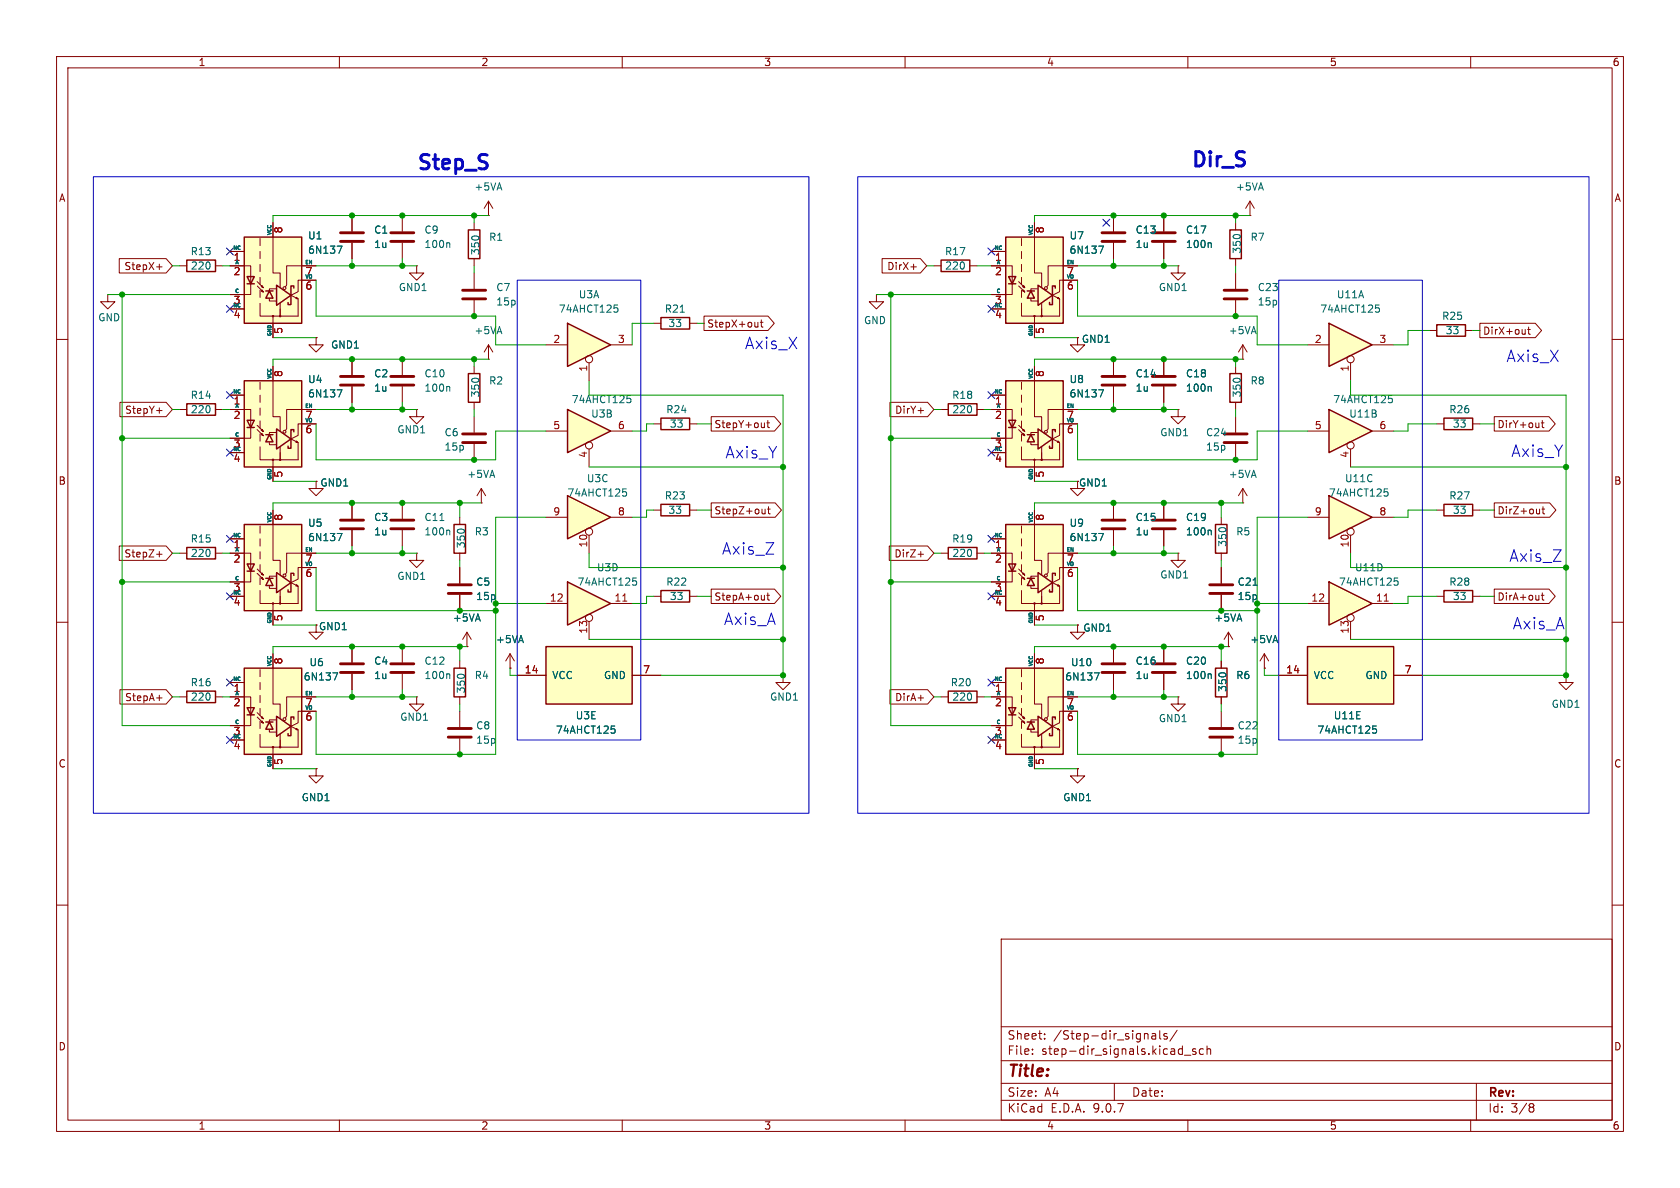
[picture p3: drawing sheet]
<svg xmlns="http://www.w3.org/2000/svg" width="297mm" height="210mm" viewBox="0 0 297 210" stroke-linecap="round" stroke-linejoin="round" font-family="sans-serif">
<defs><g id="words">
<g font-size="3.5" fill="#0000c2">
<text x="73.4" y="30.7">Step_S</text>
<text x="210.3" y="30.2">Dir_S</text>
</g>
<g font-size="2.8" fill="#0000c2">
<text x="131.6" y="62">Axis_X</text>
<text x="266.3" y="64.2">Axis_X</text>
<text x="128.2" y="81.3">Axis_Y</text>
<text x="267.1" y="81">Axis_Y</text>
<text x="127.6" y="98.3">Axis_Z</text>
<text x="266.8" y="99.5">Axis_Z</text>
<text x="127.9" y="110.7">Axis_A</text>
<text x="267.4" y="111.5">Axis_A</text>
</g>
<text font-size="2.8" fill="#840000" x="178" y="190.9">Title:</text>
<g font-size="2.1" fill="#840000">
<text x="178" y="184">Sheet:</text>
<text x="186.2" y="184">/Step-dir_signals/</text>
<text x="178" y="186.7">File:</text>
<text x="184.1" y="186.7">step-dir_signals.kicad_sch</text>
<text x="178" y="196.9">KiCad</text>
<text x="178" y="194.1">Size:</text>
<text x="184.7" y="194.1">A4</text>
<text x="185.7" y="196.9">E.D.A.</text>
<text x="193.3" y="196.9">9.0.7</text>
<text x="200" y="194.1">Date:</text>
<text x="263" y="194.3">Rev:</text>
<text x="263" y="196.9">Id:</text>
<text x="267.1" y="196.9">3/8</text>
</g>
<g font-size="1.8" fill="#840000">
<text x="35" y="11.9">1</text>
<text x="85" y="11.9">2</text>
<text x="135" y="11.9">3</text>
<text x="185" y="11.9">4</text>
<text x="235" y="11.9">5</text>
<text x="285" y="11.9">6</text>
<text x="10.3" y="35.9">A</text>
<text x="285.3" y="35.9">A</text>
<text x="21.9" y="47.9">StepX+</text>
<text x="156.8" y="47.9">DirX+</text>
<text x="124.9" y="58.1">StepX+out</text>
<text x="262.1" y="59.4">DirX+out</text>
<text x="22" y="73.3">StepY+</text>
<text x="126.2" y="75.9">StepY+out</text>
<text x="158.1" y="73.3">DirY+</text>
<text x="264.6" y="75.9">DirY+out</text>
<text x="10.3" y="85.9">B</text>
<text x="190.7" y="86.2">GND1</text>
<text x="285.3" y="85.9">B</text>
<text x="126.2" y="91.1">StepZ+out</text>
<text x="264.6" y="91.1">DirZ+out</text>
<text x="21.9" y="98.7">StepZ+</text>
<text x="158" y="98.7">DirZ+</text>
<text x="126.2" y="106.4">StepA+out</text>
<text x="264.6" y="106.4">DirA+out</text>
<text x="56.3" y="111.6">GND1</text>
<text x="22" y="124.1">StepA+</text>
<text x="158.1" y="124.1">DirA+</text>
<text x="10.3" y="135.9">C</text>
<text x="285.3" y="135.9">C</text>
<text x="10.3" y="185.9">D</text>
<text x="285.3" y="185.9">D</text>
<text x="35" y="199.9">1</text>
<text x="85" y="199.9">2</text>
<text x="135" y="199.9">3</text>
<text x="185" y="199.9">4</text>
<text x="235" y="199.9">5</text>
<text x="285" y="199.9">6</text>
</g>
<g font-size="1.8" fill="#006464">
<text x="83.8" y="33.9">+5VA</text>
<text x="218.4" y="33.9">+5VA</text>
<text x="66" y="41.5">C1</text>
<text x="74.9" y="41.5">C9</text>
<text x="200.7" y="41.5">C13</text>
<text x="209.6" y="41.5">C17</text>
<text x="33.6" y="45.3">R13</text>
<text x="33.6" y="47.9">220</text>
<text x="54.4" y="45.1">6N137</text>
<text x="54.4" y="42.5">U1</text>
<text x="66" y="44">1u</text>
<text x="74.9" y="44">100n</text>
<text x="84.9" y="45.2" transform="rotate(-90 84.9 45.2)">350</text>
<text x="86.4" y="42.8">R1</text>
<text x="167" y="45.3">R17</text>
<text x="167" y="47.9">220</text>
<text x="189" y="45.1">6N137</text>
<text x="189" y="42.5">U7</text>
<text x="200.7" y="44">1u</text>
<text x="209.6" y="44">100n</text>
<text x="219.6" y="44.9" transform="rotate(-90 219.6 44.9)">350</text>
<text x="221" y="42.8">R7</text>
<text x="70.4" y="51.7">GND1</text>
<text x="87.6" y="51.7">C7</text>
<text x="102.2" y="52.9">U3A</text>
<text x="204.8" y="51.7">GND1</text>
<text x="222.3" y="51.7">C23</text>
<text x="236.2" y="52.9">U11A</text>
<text x="17.3" y="57">GND</text>
<text x="83.8" y="59.3">+5VA</text>
<text x="87.6" y="54.2">15p</text>
<text x="98.7" y="55.5">74AHCT125</text>
<text x="117.4" y="55.5">R21</text>
<text x="118.1" y="58">33</text>
<text x="152.6" y="57.5">GND</text>
<text x="217.1" y="59.3">+5VA</text>
<text x="222.3" y="54.2">15p</text>
<text x="233.3" y="55.5">74AHCT125</text>
<text x="254.8" y="56.7">R25</text>
<text x="255.5" y="59.3">33</text>
<text x="58.4" y="61.8">GND1</text>
<text x="191.2" y="60.8">GND1</text>
<text x="33.6" y="70.7">R14</text>
<text x="54.4" y="70.5">6N137</text>
<text x="54.4" y="67.9">U4</text>
<text x="66" y="66.9">C2</text>
<text x="66" y="69.4">1u</text>
<text x="74.9" y="69.4">100n</text>
<text x="74.9" y="66.9">C10</text>
<text x="84.9" y="70.3" transform="rotate(-90 84.9 70.3)">350</text>
<text x="86.4" y="68.2">R2</text>
<text x="101" y="71.5">74AHCT125</text>
<text x="168.2" y="70.7">R18</text>
<text x="189" y="70.5">6N137</text>
<text x="189" y="67.9">U8</text>
<text x="200.7" y="69.4">1u</text>
<text x="200.7" y="66.9">C14</text>
<text x="209.6" y="69.4">100n</text>
<text x="209.6" y="66.9">C18</text>
<text x="219.6" y="70.3" transform="rotate(-90 219.6 70.3)">350</text>
<text x="221" y="68.2">R8</text>
<text x="235.6" y="71.5">74AHCT125</text>
<text x="33.6" y="73.3">220</text>
<text x="70.1" y="76.8">GND1</text>
<text x="78.5" y="77.3">C6</text>
<text x="104.4" y="74">U3B</text>
<text x="117.7" y="73.3">R24</text>
<text x="118.3" y="75.8">33</text>
<text x="168.3" y="73.3">220</text>
<text x="205" y="77.3">GND1</text>
<text x="213.1" y="77.3">C24</text>
<text x="238.4" y="74">U11B</text>
<text x="256.1" y="73.3">R26</text>
<text x="256.8" y="75.8">33</text>
<text x="78.5" y="79.9">15p</text>
<text x="213.1" y="79.9">15p</text>
<text x="56.5" y="86.2">GND1</text>
<text x="82.5" y="84.7">+5VA</text>
<text x="100.2" y="88">74AHCT125</text>
<text x="103.7" y="85.4">U3C</text>
<text x="117.4" y="88.5">R23</text>
<text x="217.1" y="84.7">+5VA</text>
<text x="234.8" y="88">74AHCT125</text>
<text x="237.7" y="85.4">U11C</text>
<text x="256.1" y="88.5">R27</text>
<text x="54.4" y="95.9">6N137</text>
<text x="54.4" y="93.3">U5</text>
<text x="66" y="92.3">C3</text>
<text x="66" y="94.8">1u</text>
<text x="74.9" y="94.8">100n</text>
<text x="74.9" y="92.3">C11</text>
<text x="83.8" y="94.8">R3</text>
<text x="118.1" y="91">33</text>
<text x="189" y="95.9">6N137</text>
<text x="189" y="93.3">U9</text>
<text x="200.7" y="94.8">1u</text>
<text x="200.7" y="92.3">C15</text>
<text x="209.6" y="94.8">100n</text>
<text x="209.6" y="92.3">C19</text>
<text x="218.4" y="94.8">R5</text>
<text x="256.8" y="91">33</text>
<text x="33.6" y="96.1">R15</text>
<text x="33.6" y="98.7">220</text>
<text x="82.4" y="97" transform="rotate(-90 82.4 97)">350</text>
<text x="105.4" y="101.2">U3D</text>
<text x="168.2" y="96.1">R19</text>
<text x="168.3" y="98.7">220</text>
<text x="217" y="96.8" transform="rotate(-90 217 96.8)">350</text>
<text x="239.5" y="101.2">U11D</text>
<text x="70.1" y="102.7">GND1</text>
<text x="84.1" y="103.7">C5</text>
<text x="84.1" y="106.3">15p</text>
<text x="102" y="103.7">74AHCT125</text>
<text x="117.7" y="103.7">R22</text>
<text x="118.3" y="106.3">33</text>
<text x="205" y="102.5">GND1</text>
<text x="218.7" y="103.7">C21</text>
<text x="218.7" y="106.3">15p</text>
<text x="236.6" y="103.7">74AHCT125</text>
<text x="256.1" y="103.7">R28</text>
<text x="256.8" y="106.3">33</text>
<text x="80" y="110.1">+5VA</text>
<text x="87.6" y="113.9">+5VA</text>
<text x="191.4" y="111.9">GND1</text>
<text x="214.6" y="110.1">+5VA</text>
<text x="220.9" y="113.9">+5VA</text>
<text x="54.6" y="118">U6</text>
<text x="66" y="117.7">C4</text>
<text x="74.9" y="117.7">C12</text>
<text x="189.2" y="118">U10</text>
<text x="200.7" y="117.7">C16</text>
<text x="209.6" y="117.7">C20</text>
<text x="33.6" y="121.5">R16</text>
<text x="33.6" y="124.1">220</text>
<text x="53.6" y="120.5">6N137</text>
<text x="66" y="120.2">1u</text>
<text x="74.9" y="120.2">100n</text>
<text x="82.4" y="122.7" transform="rotate(-90 82.4 122.7)">350</text>
<text x="83.8" y="120.2">R4</text>
<text x="97.5" y="120.2">VCC</text>
<text x="106.7" y="120.2">GND</text>
<text x="136" y="124.1">GND1</text>
<text x="168" y="121.5">R20</text>
<text x="168.3" y="124.1">220</text>
<text x="188.2" y="120.5">6N137</text>
<text x="200.7" y="120.2">1u</text>
<text x="209.6" y="120.2">100n</text>
<text x="217" y="122.4" transform="rotate(-90 217 122.4)">350</text>
<text x="218.4" y="120.2">R6</text>
<text x="232.2" y="120.2">VCC</text>
<text x="241.3" y="120.2">GND</text>
<text x="274.2" y="125.3">GND1</text>
<text x="70.7" y="127.6">GND1</text>
<text x="84.1" y="129.1">C8</text>
<text x="84.1" y="131.7">15p</text>
<text x="98.2" y="129.9">74AHCT125</text>
<text x="101.7" y="127.4">U3E</text>
<text x="204.8" y="127.9">GND1</text>
<text x="218.7" y="129.1">C22</text>
<text x="218.7" y="131.7">15p</text>
<text x="232.8" y="129.9">74AHCT125</text>
<text x="235.7" y="127.4">U11E</text>
<text x="53.2" y="141.8">GND1</text>
<text x="187.9" y="141.8">GND1</text>
</g>
<g font-size="1.8" fill="#a90000">
<text x="50.2" y="41.3" transform="rotate(-90 50.2 41.3)">8</text>
<text x="184.9" y="41.3" transform="rotate(-90 184.9 41.3)">8</text>
<text x="41.2" y="46.4">1</text>
<text x="175.8" y="46.4">1</text>
<text x="41.2" y="49">2</text>
<text x="53.9" y="49">7</text>
<text x="53.9" y="51.5">6</text>
<text x="175.8" y="49">2</text>
<text x="188.5" y="49">7</text>
<text x="188.5" y="51.5">6</text>
<text x="41.2" y="54.1">3</text>
<text x="41.2" y="56.6">4</text>
<text x="50.2" y="59.1" transform="rotate(-90 50.2 59.1)">5</text>
<text x="175.8" y="54.1">3</text>
<text x="175.8" y="56.6">4</text>
<text x="184.9" y="59.1" transform="rotate(-90 184.9 59.1)">5</text>
<text x="97.7" y="60.7">2</text>
<text x="103.9" y="65.8" transform="rotate(-90 103.9 65.8)">1</text>
<text x="109.1" y="60.7">3</text>
<text x="232.3" y="60.7">2</text>
<text x="238.5" y="65.8" transform="rotate(-90 238.5 65.8)">1</text>
<text x="243.8" y="60.7">3</text>
<text x="41.2" y="71.8">1</text>
<text x="50.2" y="66.7" transform="rotate(-90 50.2 66.7)">8</text>
<text x="175.8" y="71.8">1</text>
<text x="184.9" y="66.7" transform="rotate(-90 184.9 66.7)">8</text>
<text x="41.2" y="74.4">2</text>
<text x="53.9" y="74.4">7</text>
<text x="53.9" y="76.9">6</text>
<text x="97.7" y="75.9">5</text>
<text x="109.1" y="75.9">6</text>
<text x="175.8" y="74.4">2</text>
<text x="188.5" y="74.4">7</text>
<text x="188.5" y="76.9">6</text>
<text x="232.3" y="75.9">5</text>
<text x="243.8" y="75.9">6</text>
<text x="41.2" y="79.5">3</text>
<text x="41.2" y="82">4</text>
<text x="103.9" y="81" transform="rotate(-90 103.9 81)">4</text>
<text x="175.8" y="79.5">3</text>
<text x="175.8" y="82">4</text>
<text x="238.5" y="81" transform="rotate(-90 238.5 81)">4</text>
<text x="50.2" y="84.5" transform="rotate(-90 50.2 84.5)">5</text>
<text x="184.9" y="84.5" transform="rotate(-90 184.9 84.5)">5</text>
<text x="50.2" y="92.1" transform="rotate(-90 50.2 92.1)">8</text>
<text x="97.7" y="91.2">9</text>
<text x="109.1" y="91.2">8</text>
<text x="184.9" y="92.1" transform="rotate(-90 184.9 92.1)">8</text>
<text x="232.3" y="91.2">9</text>
<text x="243.8" y="91.2">8</text>
<text x="41.2" y="97.2">1</text>
<text x="41.2" y="99.8">2</text>
<text x="53.9" y="99.8">7</text>
<text x="103.9" y="96.9" transform="rotate(-90 103.9 96.9)">10</text>
<text x="175.8" y="97.2">1</text>
<text x="175.8" y="99.8">2</text>
<text x="188.5" y="99.8">7</text>
<text x="238.5" y="96.9" transform="rotate(-90 238.5 96.9)">10</text>
<text x="41.2" y="104.9">3</text>
<text x="41.2" y="107.4">4</text>
<text x="53.9" y="102.3">6</text>
<text x="97.1" y="106.4">12</text>
<text x="108.5" y="106.4">11</text>
<text x="175.8" y="104.9">3</text>
<text x="175.8" y="107.4">4</text>
<text x="188.5" y="102.3">6</text>
<text x="231.7" y="106.4">12</text>
<text x="243.2" y="106.4">11</text>
<text x="50.2" y="109.9" transform="rotate(-90 50.2 109.9)">5</text>
<text x="103.9" y="112.1" transform="rotate(-90 103.9 112.1)">13</text>
<text x="184.9" y="109.9" transform="rotate(-90 184.9 109.9)">5</text>
<text x="238.5" y="112.1" transform="rotate(-90 238.5 112.1)">13</text>
<text x="50.2" y="117.5" transform="rotate(-90 50.2 117.5)">8</text>
<text x="92.7" y="119.1">14</text>
<text x="113.6" y="119.1">7</text>
<text x="184.9" y="117.5" transform="rotate(-90 184.9 117.5)">8</text>
<text x="227.3" y="119.1">14</text>
<text x="248.2" y="119.1">7</text>
<text x="41.2" y="122.6">1</text>
<text x="41.2" y="125.2">2</text>
<text x="53.9" y="125.2">7</text>
<text x="175.8" y="122.6">1</text>
<text x="175.8" y="125.2">2</text>
<text x="188.5" y="125.2">7</text>
<text x="41.2" y="130.3">3</text>
<text x="53.9" y="127.7">6</text>
<text x="175.8" y="130.3">3</text>
<text x="188.5" y="127.7">6</text>
<text x="41.2" y="132.8">4</text>
<text x="50.2" y="135.3" transform="rotate(-90 50.2 135.3)">5</text>
<text x="175.8" y="132.8">4</text>
<text x="184.9" y="135.3" transform="rotate(-90 184.9 135.3)">5</text>
</g>
<g font-size=".9" fill="#006464">
<text x="48" y="41.7" transform="rotate(-90 48 41.7)">VCC</text>
<text x="182.6" y="41.7" transform="rotate(-90 182.6 41.7)">VCC</text>
<text x="41.1" y="44.2">NC</text>
<text x="41.5" y="46.7">A</text>
<text x="53.8" y="46.7">EN</text>
<text x="175.7" y="44.2">NC</text>
<text x="176.1" y="46.7">A</text>
<text x="188.4" y="46.7">EN</text>
<text x="41.4" y="51.8">C</text>
<text x="53.8" y="49.3">VO</text>
<text x="176" y="51.8">C</text>
<text x="188.5" y="49.3">VO</text>
<text x="41.1" y="54.4">NC</text>
<text x="48" y="59.6" transform="rotate(-90 48 59.6)">GND</text>
<text x="175.7" y="54.4">NC</text>
<text x="182.6" y="59.6" transform="rotate(-90 182.6 59.6)">GND</text>
<text x="41.1" y="69.6">NC</text>
<text x="48" y="67.1" transform="rotate(-90 48 67.1)">VCC</text>
<text x="175.7" y="69.6">NC</text>
<text x="182.6" y="67.1" transform="rotate(-90 182.6 67.1)">VCC</text>
<text x="41.4" y="77.2">C</text>
<text x="41.5" y="72.1">A</text>
<text x="53.8" y="72.1">EN</text>
<text x="53.8" y="74.7">VO</text>
<text x="176" y="77.2">C</text>
<text x="176.1" y="72.1">A</text>
<text x="188.4" y="72.1">EN</text>
<text x="188.5" y="74.7">VO</text>
<text x="41.1" y="79.8">NC</text>
<text x="175.7" y="79.8">NC</text>
<text x="48" y="85" transform="rotate(-90 48 85)">GND</text>
<text x="182.6" y="85" transform="rotate(-90 182.6 85)">GND</text>
<text x="41.1" y="95">NC</text>
<text x="48" y="92.5" transform="rotate(-90 48 92.5)">VCC</text>
<text x="175.7" y="95">NC</text>
<text x="182.6" y="92.5" transform="rotate(-90 182.6 92.5)">VCC</text>
<text x="41.5" y="97.5">A</text>
<text x="53.8" y="97.5">EN</text>
<text x="53.8" y="100.1">VO</text>
<text x="176.1" y="97.5">A</text>
<text x="188.4" y="97.5">EN</text>
<text x="188.5" y="100.1">VO</text>
<text x="41.1" y="105.2">NC</text>
<text x="41.4" y="102.6">C</text>
<text x="175.7" y="105.2">NC</text>
<text x="176" y="102.6">C</text>
<text x="48" y="110.4" transform="rotate(-90 48 110.4)">GND</text>
<text x="182.6" y="110.4" transform="rotate(-90 182.6 110.4)">GND</text>
<text x="48" y="117.9" transform="rotate(-90 48 117.9)">VCC</text>
<text x="182.6" y="117.9" transform="rotate(-90 182.6 117.9)">VCC</text>
<text x="41.1" y="120.4">NC</text>
<text x="41.5" y="122.9">A</text>
<text x="53.8" y="122.9">EN</text>
<text x="53.8" y="125.5">VO</text>
<text x="175.7" y="120.4">NC</text>
<text x="176.1" y="122.9">A</text>
<text x="188.4" y="122.9">EN</text>
<text x="188.5" y="125.5">VO</text>
<text x="41.1" y="130.6">NC</text>
<text x="41.4" y="128">C</text>
<text x="175.7" y="130.6">NC</text>
<text x="176" y="128">C</text>
<text x="48" y="135.8" transform="rotate(-90 48 135.8)">GND</text>
<text x="182.6" y="135.8" transform="rotate(-90 182.6 135.8)">GND</text>
</g>
</g></defs>
<g fill="none" stroke="#840000" stroke-width=".18">
<path d="M10 10h277v190h-277zM12 12h273v186h-273zM60 10v2M110 10v2M160 10v2M210 10v2M260 10v2M205.7 38.1v2.8M190.5 59.7v1.3h1.3l-1.3 1.2-1.3-1.2h1.3M190.5 59.7h.1M205.7 42.9v2.8M252.7 58.4h1.3"/>
<path d="M259.1 58.4h1.2M10 60h2M196.8 63.5v2.8M196.8 68.3v2.8M208.3 72.4v1.3h1.2l-1.2 1.2-1.3-1.2h1.3M208.3 72.4h.1M285 60h2M62.2 88.9v2.8M62.2 93.7v2.8M73.7 97.8v1.3h1.2l-1.2 1.2-1.3-1.2h1.3M73.7 97.8h.1M215.9 91.4v1.3"/>
<path d="M215.9 97.8v1.3M10 110h2M215.9 100.3v2.8M215.9 105.2v2.8M215.9 116.8v1.3M217.2 114.3h.1M217.2 111.8l-.8 1.2M217.2 111.8l.7 1.2M217.2 111.8v2.5M276.9 119.4v1.3h1.2l-1.2 1.2-1.3-1.2h1.3M276.9 119.4h.1M285 110h2"/>
<path d="M215.9 123.2v1.3M215.9 125.7v2.8M215.9 130.6v2.8M10 160h2M177 166h108v32h-108zM285 160h2M60 198v2M110 198v2M160 198v2M177 194.5h108M177 191.5h108M177 187.5h108"/>
<path d="M177 181.5h108M182.5 186.3v.1M182.5 185.5v.1M184.7 183.6v.1M184.7 182.8v.1M197 191.5v3M203.7 182.8h.5l.1 .9M204.3 183.1h-.5a.29 .29 0 0 0-.2 .3 .29 .29 0 0 0 .2 .3l.5-.1M205 182.2v1.3l.2 .2M206.3 182.8l-.3-.1-.3 .2 .1 .2 .5 .2v.3h-.6M208.1 182.1l-1.3 2M209.4 186.5h1.1"/>
<path d="M210 198v2M211.4 185.5l-.4-.1-.2 .2 .1 .2 .5 .2v.3h-.6M212.7 185.5l-.4-.1-.3 .3v.4l.2 .2h.5M213.4 185.5l.2-.1 .4 .1v.9M213.4 184.9v1.5M260 198v2M261 191.5v6.5M270.6 195.1l.4 .1 .2 .2-.3 .3M270.6 195.7h.3M270.9 195.7l.2 .2 .1 .4-.2 .2-.4 .1"/>
</g>
<path d="M203.7 41.1h4.1M203.7 42.7h4.1M194.8 66.5h4.1M194.8 68.1h4.1M60.2 91.9h4.1M60.2 93.5h4.1M213.9 103.4h4M213.9 104.9h4M213.9 128.8h4M213.9 130.3h4" fill="none" stroke="#840000" stroke-width=".51"/>
<path d="M214 42.9l.1 .2v.7M221.5 103.4h.8" fill="none" stroke="#006464" stroke-width=".18"/>
<path d="M254 57.4h5.1v2h-5.1zM214.9 92.7h2v5.1h-2zM214.9 118.1h2v5.1h-2z" fill="none" stroke="#840000" stroke-width=".25"/>
<path d="M43.2 92.7h10.1v15.3h-10.1z" fill="#ffffc2"/>
<g fill="none" stroke="#840000" stroke-width=".18">
<path d="M196.8 38.1v2.8M196.8 42.9v2.8M40.6 97.8h3.7v5.1h-3.7M40.6 95.3h2.6M46 93v1.2M46 95.3v1.2M46 97.5v1.3M46 99.8v1.3M48.3 90.2v8.9h1.2v2.5M55.9 97.8h-5.2v3.4l-.3 .3M55.9 85.1v1.3h1.2l-1.2 1.2-1.3-1.2h1.3M55.9 85.1h.1"/>
<path d="M196.8 88.9v2.8M196.8 93.7v2.8M40.6 105.4h2.6M45.5 100.6l1 1.1-.3-.2 .2-.2 .1 .4M45.5 101.3l1 1.1-.3-.2 .2-.1 .1 .3M46 104.4v2.3h2.3M46 102.1v1.3M47.6 103.6v.4h1.3M48.8 101.9h-1.2v.3M49.5 105.4v1.3h-1.2v3.8M55.9 100.3h-3.2v2.1l-1.3 .6 1.3 .6v3.1h-3.2v-2.3"/>
<circle cx="50.3" cy="101.7" r=".25"/>
</g>
<path d="M43.2 92.7h10.1v15.3h-10.1zM43.7 99.7h1.3l-.7 1.3zM43.7 101h1.3M47 102.2h1.3M47.6 102.2l.7 1.3h-1.3zM48.9 101.2l2.5 1.8-2.5 1.8zM51.4 103v1.6h-.5v-.3M51.9 101.7v-.4h-.5v1.7" fill="none" stroke="#840000" stroke-width=".25"/>
<g fill="#840000" stroke="#840000" stroke-width=".18">
<path d="M52.4 103.3l.3 .3h-.4z"/>
<circle cx="48.3" cy="106.7" r=".13"/>
<circle cx="49.5" cy="106.7" r=".13"/>
</g>
<path d="M59.6 94.3h.9l-.6 1.3" fill="none" stroke="#006464" stroke-width=".18"/>
<path d="M194.8 41.1h4.1M194.8 42.7h4.1M194.8 91.9h4.1M194.8 93.5h4.1" fill="none" stroke="#840000" stroke-width=".51"/>
<path d="M234.9 57.2l7.7 3.8-7.7 3.8z" fill="#ffffc2"/>
<path d="M234.9 57.2l7.7 3.8-7.7 3.8z" fill="none" stroke="#840000" stroke-width=".25"/>
<g fill="none" stroke="#840000" stroke-width=".18">
<path d="M231.1 61h3.8M238.8 64.1v3.2M242.6 61h3.8M190.5 110.5v1.3h1.3l-1.3 1.2-1.3-1.2h1.3M190.5 110.5h.1"/>
<circle cx="238.8" cy="63.5" r=".63"/>
</g>
<path d="M243.2 53.9h.6M243.3 54.4h.3l.3 .2-.1 .5-.5 .1" fill="none" stroke="#006464" stroke-width=".18"/>
<path d="M177.8 92.7h10.2v15.3h-10.2z" fill="#ffffc2"/>
<g fill="none" stroke="#840000" stroke-width=".18">
<path d="M218.4 73.7v2.8M218.4 78.5v2.8M219.7 63.5h.1M219.7 61l-.8 1.2M219.7 61l.8 1.2M219.7 61v2.5M166.4 97.8h1.2M172.7 97.8h1.3M175.3 97.8h3.6v5.1h-3.6M175.3 95.3h2.5M180.6 93v1.2M180.6 95.3v1.2"/>
<path d="M180.6 97.5v1.3M180.6 99.8v1.3M182.9 90.2v8.9h1.2v2.5M190.5 97.8h-5.2v3.4l-.2 .3M190.5 85.1v1.3h1.3l-1.3 1.2-1.3-1.2h1.3M175.3 105.4h2.5M180.1 100.6l1.1 1.1-.4-.2 .2-.2 .2 .4M180.1 101.3l1.1 1.1-.4-.2 .2-.1 .2 .3M180.6 104.4v2.3h2.3M180.6 102.1v1.3M182.2 103.6v.4h1.3M183.4 101.9h-1.2v.3"/>
<path d="M184.1 105.4v1.3h-1.2v3.8M190.5 100.3h-3.2v2.1l-1.2 .6 1.2 .6v3.1h-3.2v-2.3"/>
<circle cx="184.9" cy="101.7" r=".25"/>
</g>
<path d="M167.6 96.8h5.1v2h-5.1zM177.8 92.7h10.2v15.3h-10.2zM178.3 99.7h1.3l-.7 1.3zM178.3 101h1.3M181.6 102.2h1.3M182.2 102.2l.7 1.3h-1.3zM183.5 101.2l2.6 1.8-2.6 1.8zM186.1 103v1.6h-.6v-.3M186.6 101.7v-.4h-.5v1.7" fill="none" stroke="#840000" stroke-width=".25"/>
<g fill="#840000" stroke="#840000" stroke-width=".18">
<path d="M187 103.3l.3 .3h-.4z"/>
<circle cx="182.9" cy="106.7" r=".13"/>
<circle cx="184.1" cy="106.7" r=".13"/>
</g>
<path d="M194.2 94.3h.9l-.6 1.3" fill="none" stroke="#006464" stroke-width=".18"/>
<path d="M216.4 76.7h4.1M216.4 78.2h4.1" fill="none" stroke="#840000" stroke-width=".51"/>
<path d="M177.8 67.3h10.2v15.3h-10.2z" fill="#ffffc2"/>
<g fill="none" stroke="#840000" stroke-width=".18">
<path d="M55.9 59.7v1.3h1.2l-1.2 1.2-1.3-1.2h1.3M55.9 59.7h.1M31.7 72.4h1.3M38.1 72.4h1.3M166.4 72.4h1.2M172.7 72.4h1.3M175.3 72.4h3.6v5.1h-3.6M175.3 69.9h2.5M180.1 75.2l1.1 1.1-.4-.2 .2-.2 .2 .4M180.1 75.9l1.1 1.1-.4-.2 .2-.1 .2 .3M180.6 79v2.3h2.3M180.6 67.6v1.2"/>
<path d="M180.6 69.9v1.2M180.6 72.1v1.3M180.6 74.4v1.3M180.6 76.7v1.3M182.2 78.2v.4h1.3M182.9 64.8v8.9h1.2v2.5M183.4 76.5h-1.2v.3M190.5 74.9h-3.2v2.1l-1.2 .6 1.2 .6v3.1h-3.2v-2.3M190.5 72.4h-5.2v3.4l-.2 .3M31.7 97.8h1.3M38.1 97.8h1.3M71.1 88.9v2.8"/>
<path d="M71.1 93.7v2.8M175.3 80h2.5M184.1 80v1.3h-1.2v3.8M55.9 110.5v1.3h1.2l-1.2 1.2-1.3-1.2h1.3M71.1 114.3v2.8M71.1 119.1v2.8M31.7 123.2h1.3M38.1 123.2h1.3M73.7 123.2v1.3h1.2l-1.2 1.2-1.3-1.2h1.3M73.7 123.2h.1"/>
<circle cx="184.9" cy="76.3" r=".25"/>
</g>
<path d="M33 71.4h5.1v2h-5.1zM167.6 71.4h5.1v2h-5.1zM177.8 67.3h10.2v15.3h-10.2zM178.3 74.3h1.3l-.7 1.3zM178.3 75.6h1.3M181.6 76.8h1.3M182.2 76.8l.7 1.3h-1.3zM183.5 75.8l2.6 1.8-2.6 1.8zM186.1 77.6v1.6h-.6v-.3M186.6 76.3v-.4h-.5v1.7M33 96.8h5.1v2h-5.1zM33 122.2h5.1v2h-5.1z" fill="none" stroke="#840000" stroke-width=".25"/>
<g fill="#840000" stroke="#840000" stroke-width=".18">
<path d="M187 77.9l.3 .3h-.4z"/>
<circle cx="182.9" cy="81.3" r=".13"/>
<circle cx="184.1" cy="81.3" r=".13"/>
</g>
<path d="M194.2 68.9h.9l-.6 1.3M77.8 92h.7M79.3 93.7l.2 .2v.7M79.3 119.1l.2 .2v.7" fill="none" stroke="#006464" stroke-width=".18"/>
<path d="M69.1 91.9h4.1M69.1 93.5h4.1M69.1 117.3h4.1M69.1 118.9h4.1" fill="none" stroke="#840000" stroke-width=".51"/>
<path d="M177.8 118.1h10.2v15.3h-10.2z" fill="#ffffc2"/>
<g fill="none" stroke="#840000" stroke-width=".18">
<path d="M62.2 63.5v2.8M62.2 68.3v2.8M180.6 118.4v1.2M182.9 115.6v8.9h1.2v2.5M175.3 123.2h3.6v5.1h-3.6M175.3 120.7h2.5M175.3 130.8h2.5M180.1 126l1.1 1.1-.4-.2 .2-.2 .2 .4M180.1 126.7l1.1 1.1-.4-.2 .2-.1 .2 .3M180.6 129.8v2.3h2.3M180.6 120.7v1.2M180.6 122.9v1.3"/>
<path d="M180.6 125.2v1.3M180.6 127.5v1.3M182.2 129v.4h1.3M183.4 127.3h-1.2v.3M184.1 130.8v1.3h-1.2v3.8M190.5 125.7h-3.2v2.1l-1.2 .6 1.2 .6v3.1h-3.2v-2.3M190.5 123.2h-5.2v3.4l-.2 .3"/>
<circle cx="184.9" cy="127.1" r=".25"/>
</g>
<path d="M177.8 118.1h10.2v15.3h-10.2zM178.3 125.1h1.3l-.7 1.3zM178.3 126.4h1.3M181.6 127.6h1.3M182.2 127.6l.7 1.3h-1.3zM183.5 126.6l2.6 1.8-2.6 1.8zM186.1 128.4v1.6h-.6v-.3M186.6 127.1v-.4h-.5v1.7" fill="none" stroke="#840000" stroke-width=".25"/>
<g fill="#840000" stroke="#840000" stroke-width=".18">
<path d="M187 128.7l.3 .3h-.4z"/>
<circle cx="182.9" cy="132.1" r=".13"/>
<circle cx="184.1" cy="132.1" r=".13"/>
</g>
<path d="M193.5 118.9h.8l-.5 1.3" fill="none" stroke="#006464" stroke-width=".18"/>
<path d="M60.2 66.5h4.1M60.2 68.1h4.1" fill="none" stroke="#840000" stroke-width=".51"/>
<path d="M43.2 67.3h10.1v15.3h-10.1z" fill="#ffffc2"/>
<g fill="none" stroke="#840000" stroke-width=".18">
<path d="M40.6 72.4h3.7v5.1h-3.7M40.6 69.9h2.6M45.5 75.2l1 1.1-.3-.2 .2-.2 .1 .4M45.5 75.9l1 1.1-.3-.2 .2-.1 .1 .3M46 79v2.3h2.3M46 67.6v1.2M46 69.9v1.2M46 72.1v1.3M46 74.4v1.3M46 76.7v1.3M47.6 78.2v.4h1.3M48.3 64.8v8.9h1.2v2.5"/>
<path d="M48.8 76.5h-1.2v.3M55.9 74.9h-3.2v2.1l-1.3 .6 1.3 .6v3.1h-3.2v-2.3M55.9 72.4h-5.2v3.4l-.3 .3M40.6 80h2.6M49.5 80v1.3h-1.2v3.8M55.9 135.9v1.3h1.2l-1.2 1.2-1.3-1.2h1.3M55.9 135.9h.1"/>
<circle cx="50.3" cy="76.3" r=".25"/>
</g>
<path d="M43.2 67.3h10.1v15.3h-10.1zM43.7 74.3h1.3l-.7 1.3zM43.7 75.6h1.3M47 76.8h1.3M47.6 76.8l.7 1.3h-1.3zM48.9 75.8l2.5 1.8-2.5 1.8zM51.4 77.6v1.6h-.5v-.3M51.9 76.3v-.4h-.5v1.7" fill="none" stroke="#840000" stroke-width=".25"/>
<g fill="#840000" stroke="#840000" stroke-width=".18">
<path d="M52.4 77.9l.3 .3h-.4z"/>
<circle cx="48.3" cy="81.3" r=".13"/>
<circle cx="49.5" cy="81.3" r=".13"/>
</g>
<path d="M59.6 68.9h.9l-.6 1.3" fill="none" stroke="#006464" stroke-width=".18"/>
<path d="M43.2 118.1h10.1v15.3h-10.1z" fill="#ffffc2"/>
<g fill="none" stroke="#840000" stroke-width=".18">
<path d="M62.2 38.1v2.8M71.1 38.1v2.8M19 52.1v1.2h1.3l-1.3 1.3-1.2-1.3h1.2M19 52.1h.1M31.7 47h1.3M38.1 47h1.3M62.2 42.9v2.8M71.1 42.9v2.8M73.7 47v1.3h1.2l-1.2 1.2-1.3-1.2h1.3M73.7 47h.1M71.1 63.5v2.8M71.1 68.3v2.8"/>
<path d="M73.7 72.4v1.3h1.2l-1.2 1.2-1.3-1.2h1.3M73.7 72.4h.1M83.8 73.7v2.8M83.8 78.5v2.8M254 90.2h1.3M260.3 90.2h1.3M46 118.4v1.2M48.3 115.6v8.9h1.2v2.5M62.2 114.3v2.8M62.2 119.1v2.8M196.8 114.3v2.8M196.8 119.1v2.8"/>
<path d="M205.7 114.3v2.8M205.7 119.1v2.8M254 105.4h1.3M260.3 105.4h1.3M40.6 123.2h3.7v5.1h-3.7M40.6 120.7h2.6M40.6 130.8h2.6M45.5 126l1 1.1-.3-.2 .2-.2 .1 .4M45.5 126.7l1 1.1-.3-.2 .2-.1 .1 .3M46 129.8v2.3h2.3M46 120.7v1.2M46 122.9v1.3"/>
<path d="M46 125.2v1.3M46 127.5v1.3M47.6 129v.4h1.3M48.8 127.3h-1.2v.3M49.5 130.8v1.3h-1.2v3.8M55.9 125.7h-3.2v2.1l-1.3 .6 1.3 .6v3.1h-3.2v-2.3M55.9 123.2h-5.2v3.4l-.3 .3M190.5 135.9v1.3h1.3l-1.3 1.2-1.3-1.2h1.3M190.5 135.9h.1"/>
<circle cx="50.3" cy="127.1" r=".25"/>
</g>
<path d="M33 46h5.1v2h-5.1zM255.3 89.2h5v2h-5zM43.2 118.1h10.1v15.3h-10.1zM255.3 104.4h5v2h-5zM43.7 125.1h1.3l-.7 1.3zM43.7 126.4h1.3M47 127.6h1.3M47.6 127.6l.7 1.3h-1.3zM48.9 126.6l2.5 1.8-2.5 1.8zM51.4 128.4v1.6h-.5v-.3M51.9 127.1v-.4h-.5v1.7" fill="none" stroke="#840000" stroke-width=".25"/>
<g fill="#840000" stroke="#840000" stroke-width=".18">
<path d="M52.4 128.7l.3 .3h-.4z"/>
<circle cx="48.3" cy="132.1" r=".13"/>
<circle cx="49.5" cy="132.1" r=".13"/>
</g>
<path d="M79.3 42.9l.2 .2v.7M79.3 68.3l.2 .2v.7M58.8 118.9h.9l-.6 1.3M214 119.1l.1 .2v.7" fill="none" stroke="#006464" stroke-width=".18"/>
<g fill="none" stroke="#840000" stroke-width=".51">
<path d="M60.2 41.1h4.1M60.2 42.7h4.1M69.1 41.1h4.1M69.1 42.7h4.1M69.1 66.5h4.1M69.1 68.1h4.1M81.8 76.7h4.1M81.8 78.2h4.1M60.2 117.3h4.1M60.2 118.9h4.1M194.8 117.3h4.1M194.8 118.9h4.1"/>
<path d="M203.7 117.3h4.1M203.7 118.9h4.1"/>
</g>
<path d="M43.2 41.9h10.1v15.3h-10.1z" fill="#ffffc2"/>
<g fill="none" stroke="#840000" stroke-width=".18">
<path d="M48.3 39.4v8.9h1.2v2.5M83.8 39.4v1.2M86.4 38.1h.1M86.4 35.6l-.8 1.2M86.4 35.6l.7 1.2M86.4 35.6v2.5M40.6 47h3.7v5.1h-3.7M40.6 44.5h2.6M40.6 54.6h2.6M45.5 49.8l1 1.1-.3-.2 .2-.2 .1 .4M45.5 50.5l1 1.1-.3-.2 .2-.1 .1 .3M46 53.6v2.3h2.3"/>
<path d="M46 42.2v1.2M46 44.5v1.2M46 46.7v1.3M46 49v1.3M46 51.3v1.3M47.6 52.8v.4h1.3M48.8 51.1h-1.2v.3M49.5 54.6v1.3h-1.2v3.8M55.9 49.5h-3.2v2.1l-1.3 .6 1.3 .6v3.1h-3.2v-2.3M55.9 47h-5.2v3.4l-.3 .3M83.8 45.7v1.3M83.8 48.3v2.8"/>
<path d="M83.8 53.1v2.8M208.3 123.2v1.3h1.2l-1.2 1.2-1.3-1.2h1.3M208.3 123.2h.1"/>
<circle cx="50.3" cy="50.9" r=".25"/>
</g>
<path d="M43.2 41.9h10.1v15.3h-10.1zM43.7 48.9h1.3l-.7 1.3zM43.7 50.2h1.3M47 51.4h1.3M47.6 51.4l.7 1.3h-1.3zM48.9 50.4l2.5 1.8-2.5 1.8zM51.4 52.2v1.6h-.5v-.3M51.9 50.9v-.4h-.5v1.7M82.8 40.6h2v5.1h-2z" fill="none" stroke="#840000" stroke-width=".25"/>
<g fill="#840000" stroke="#840000" stroke-width=".18">
<path d="M52.4 52.5l.3 .3h-.4z"/>
<circle cx="48.3" cy="55.9" r=".13"/>
<circle cx="49.5" cy="55.9" r=".13"/>
</g>
<path d="M59.6 43.5h.9l-.6 1.3" fill="none" stroke="#006464" stroke-width=".18"/>
<path d="M81.8 51.3h4.1M81.8 52.8h4.1" fill="none" stroke="#840000" stroke-width=".51"/>
<path d="M100.3 102.9l7.6 3.8-7.6 3.8z" fill="#ffffc2"/>
<path d="M100.3 102.9l7.6 3.8-7.6 3.8z" fill="none" stroke="#840000" stroke-width=".25"/>
<g fill="none" stroke="#840000" stroke-width=".18">
<path d="M96.5 106.7h3.8M104.1 109.9v3.1M107.9 106.7h3.9M223.5 118.1h.1M223.5 115.6l-.7 1.2M223.5 115.6l.8 1.2M223.5 115.6v2.5"/>
<circle cx="104.1" cy="109.2" r=".63"/>
</g>
<path d="M110.1 106.3h.7" fill="none" stroke="#a90000" stroke-width=".18"/>
<path d="M111.9 102.2h.6M112 102.7h.3l.3 .2-.2 .5h-.4" fill="none" stroke="#006464" stroke-width=".18"/>
<path d="M231.1 114.3h15.3v10.2h-15.3z" fill="#ffffc2"/>
<path d="M231.1 114.3h15.3v10.2h-15.3z" fill="none" stroke="#840000" stroke-width=".25"/>
<path d="M226.1 119.4h5M246.4 119.4h5.1" fill="none" stroke="#840000" stroke-width=".18"/>
<path d="M242.7 128.3h.6M242.8 128.8h.3l.3 .3-.1 .4-.5 .1" fill="none" stroke="#006464" stroke-width=".18"/>
<path d="M234.9 102.9l7.7 3.8-7.7 3.8z" fill="#ffffc2"/>
<path d="M234.9 102.9l7.7 3.8-7.7 3.8z" fill="none" stroke="#840000" stroke-width=".25"/>
<g fill="none" stroke="#840000" stroke-width=".18">
<path d="M231.1 106.7h3.8M238.8 109.9v3.1M242.6 106.7h3.8"/>
<circle cx="238.8" cy="109.2" r=".63"/>
</g>
<path d="M244.7 106.3h.7" fill="none" stroke="#a90000" stroke-width=".18"/>
<path d="M246.5 102.2h.6M246.6 102.7h.3l.3 .2-.1 .5h-.5" fill="none" stroke="#006464" stroke-width=".18"/>
<path d="M100.3 57.2l7.6 3.8-7.6 3.8z" fill="#ffffc2"/>
<path d="M100.3 57.2l7.6 3.8-7.6 3.8z" fill="none" stroke="#840000" stroke-width=".25"/>
<g fill="none" stroke="#840000" stroke-width=".18">
<path d="M96.5 61h3.8M104.1 64.1v3.2M107.9 61h3.9"/>
<circle cx="104.1" cy="63.5" r=".63"/>
</g>
<path d="M108.6 53.9h.6M108.7 54.4h.3l.3 .2-.2 .5-.4 .1" fill="none" stroke="#006464" stroke-width=".18"/>
<path d="M100.3 87.6l7.6 3.8-7.6 3.9z" fill="#ffffc2"/>
<path d="M100.3 87.6l7.6 3.8-7.6 3.9z" fill="none" stroke="#840000" stroke-width=".25"/>
<g fill="none" stroke="#840000" stroke-width=".18">
<path d="M96.5 91.4h3.8M104.1 94.6v3.2M107.9 91.4h3.9"/>
<circle cx="104.1" cy="94" r=".63"/>
</g>
<path d="M110.1 86.4h.6M110.2 86.9h.3l.3 .3-.1 .4-.5 .1" fill="none" stroke="#006464" stroke-width=".18"/>
<path d="M100.3 72.4l7.6 3.8-7.6 3.8z" fill="#ffffc2"/>
<path d="M82.8 66h2v5.1h-2zM100.3 72.4l7.6 3.8-7.6 3.8zM116.8 73.9h5.1v2h-5.1zM116.8 89.2h5.1v2h-5.1zM116.8 104.4h5.1v2h-5.1z" fill="none" stroke="#840000" stroke-width=".25"/>
<g fill="none" stroke="#840000" stroke-width=".18">
<path d="M83.8 64.8v1.2M83.8 71.1v1.3M96.5 76.2h3.8M104.1 79.4v3.2M107.9 76.2h3.9M115.6 74.9h1.2M121.9 74.9h1.3M115.6 90.2h1.2M121.9 90.2h1.3M115.6 105.4h1.2M121.9 105.4h1.3M81.3 125.7v2.8"/>
<path d="M81.3 130.6v2.8"/>
<circle cx="104.1" cy="78.7" r=".63"/>
</g>
<path d="M110.9 69.9h.6M111 70.4h.3l.2 .2-.1 .5-.4 .1" fill="none" stroke="#006464" stroke-width=".18"/>
<path d="M79.2 128.8h4.1M79.2 130.3h4.1" fill="none" stroke="#840000" stroke-width=".51"/>
<path d="M234.9 87.6l7.7 3.8-7.7 3.9z" fill="#ffffc2"/>
<path d="M234.9 87.6l7.7 3.8-7.7 3.9z" fill="none" stroke="#840000" stroke-width=".25"/>
<g fill="none" stroke="#840000" stroke-width=".18">
<path d="M231.1 91.4h3.8M238.8 94.6v3.2M242.6 91.4h3.8"/>
<circle cx="238.8" cy="94" r=".63"/>
</g>
<path d="M244.7 86.4h.6M244.8 86.9h.4l.2 .3-.1 .4-.5 .1" fill="none" stroke="#006464" stroke-width=".18"/>
<path d="M234.9 72.4l7.7 3.8-7.7 3.8z" fill="#ffffc2"/>
<path d="M116.8 56.1h5.1v2.1h-5.1zM166.4 46h5v2h-5zM217.4 40.6h2.1v5.1h-2.1zM217.4 66h2.1v5.1h-2.1zM234.9 72.4l7.7 3.8-7.7 3.8zM255.3 73.9h5v2h-5zM80.3 92.7h2v5.1h-2zM80.3 118.1h2v5.1h-2zM167.6 122.2h5.1v2h-5.1z" fill="none" stroke="#840000" stroke-width=".25"/>
<g fill="none" stroke="#840000" stroke-width=".18">
<path d="M218.4 39.4v1.2M221 38.1h.1M221 35.6l-.8 1.2M221 35.6l.7 1.2M221 35.6v2.5M115.6 57.2h1.2M121.9 57.2h1.3M154.9 52.1v1.2h1.3l-1.3 1.3-1.2-1.3h1.2M154.9 52.1h.1M165.1 47h1.3M171.4 47h1.3M208.3 47v1.3h1.2l-1.2 1.2-1.3-1.2h1.3"/>
<path d="M208.3 47h.1M218.4 45.7v1.3M218.4 48.3v2.8M218.4 53.1v2.8M86.4 63.5h.1M86.4 61l-.8 1.2M86.4 61l.7 1.2M86.4 61v2.5M205.7 63.5v2.8M205.7 68.3v2.8M218.4 64.8v1.2M218.4 71.1v1.3"/>
<path d="M231.1 76.2h3.8M238.8 79.4v3.2M242.6 76.2h3.8M254 74.9h1.3M260.3 74.9h1.3M81.3 91.4v1.3M81.3 97.8v1.3M85.1 88.9h.1M85.1 86.4l-.8 1.2M85.1 86.4l.8 1.2M85.1 86.4v2.5M219.7 88.9h.1"/>
<path d="M219.7 86.4l-.8 1.2M219.7 86.4l.8 1.2M219.7 86.4v2.5M81.3 116.8v1.3M82.5 114.3h.1M82.5 111.8l-.7 1.2M82.5 111.8l.8 1.2M82.5 111.8v2.5M81.3 123.2v1.3M166.4 123.2h1.2M172.7 123.2h1.3"/>
<circle cx="238.8" cy="78.7" r=".63"/>
</g>
<path d="M120.3 55.2h.7M214 68.3l.1 .2v.7M245.5 69.9h.6M245.6 70.4h.3l.3 .2-.2 .5-.4 .1" fill="none" stroke="#006464" stroke-width=".18"/>
<path d="M216.4 51.3h4.1M216.4 52.8h4.1M203.7 66.5h4.1M203.7 68.1h4.1" fill="none" stroke="#840000" stroke-width=".51"/>
<path d="M177.8 41.9h10.2v15.3h-10.2z" fill="#ffffc2"/>
<g fill="none" stroke="#840000" stroke-width=".18">
<path d="M182.9 39.4v8.9h1.2v2.5M175.3 47h3.6v5.1h-3.6M175.3 44.5h2.5M175.3 54.6h2.5M180.1 49.8l1.1 1.1-.4-.2 .2-.2 .2 .4M180.1 50.5l1.1 1.1-.4-.2 .2-.1 .2 .3M180.6 53.6v2.3h2.3M180.6 42.2v1.2M180.6 44.5v1.2M180.6 46.7v1.3M180.6 49v1.3M180.6 51.3v1.3"/>
<path d="M182.2 52.8v.4h1.3M183.4 51.1h-1.2v.3M184.1 54.6v1.3h-1.2v3.8M190.5 49.5h-3.2v2.1l-1.2 .6 1.2 .6v3.1h-3.2v-2.3M190.5 47h-5.2v3.4l-.2 .3M205.7 88.9v2.8M205.7 93.7v2.8M208.3 97.8v1.3h1.2l-1.2 1.2-1.3-1.2h1.3M208.3 97.8h.1M90.2 118.1h.1M90.2 115.6l-.8 1.2M90.2 115.6l.7 1.2"/>
<path d="M90.2 115.6v2.5M138.4 119.4v1.3h1.3l-1.3 1.2-1.2-1.2h1.2M138.4 119.4h.1"/>
<circle cx="184.9" cy="50.9" r=".25"/>
</g>
<path d="M177.8 41.9h10.2v15.3h-10.2zM178.3 48.9h1.3l-.7 1.3zM178.3 50.2h1.3M181.6 51.4h1.3M182.2 51.4l.7 1.3h-1.3zM183.5 50.4l2.6 1.8-2.6 1.8zM186.1 52.2v1.6h-.6v-.3M186.6 50.9v-.4h-.5v1.7" fill="none" stroke="#840000" stroke-width=".25"/>
<g fill="#840000" stroke="#840000" stroke-width=".18">
<path d="M187 52.5l.3 .3h-.4z"/>
<circle cx="182.9" cy="55.9" r=".13"/>
<circle cx="184.1" cy="55.9" r=".13"/>
</g>
<path d="M194.2 43.5h.9l-.6 1.3M214 93.7l.1 .2v.7" fill="none" stroke="#006464" stroke-width=".18"/>
<path d="M203.7 91.9h4.1M203.7 93.5h4.1" fill="none" stroke="#840000" stroke-width=".51"/>
<path d="M96.5 114.3h15.3v10.2h-15.3z" fill="#ffffc2"/>
<path d="M96.5 114.3h15.3v10.2h-15.3z" fill="none" stroke="#840000" stroke-width=".25"/>
<g fill="none" stroke="#840000" stroke-width=".18">
<path d="M48.3 39.4v2.5M62.2 38.1v2.8M182.9 39.4v2.5M196.8 38.1v2.8M205.7 38.1v2.8M21.1 45.7h8.3l1.1 1.3-1.1 1.3h-8.3zM27.7 47.2h.9M40.6 44.5h2.6M40.6 47h2.6M40.6 52.1h2.6M40.6 54.6h2.6M48.3 57.2v2.5"/>
<path d="M53.3 47h2.6M53.3 49.5h2.6M55.9 59.7h.1M62.2 42.9v2.8M124.5 55.9h11.3l1.1 1.3-1.1 1.2h-11.3zM134 57v.8M134 57.7l-.2 .1M134.4 57h.5M134.6 56.6v1l.3 .2M155.9 45.7h6.8l1.1 1.3-1.1 1.3h-6.8zM161 47.2h1M175.3 44.5h2.5"/>
<path d="M175.3 47h2.5M175.3 52.1h2.5M175.3 54.6h2.5M182.9 57.2v2.5M188 47h2.5M188 49.5h2.5M190.5 59.7h.1M196.8 42.9v2.8M205.7 42.9v2.8M261.6 57.1h9.8l1.1 1.3-1.1 1.3h-9.8zM269.6 58.2v.9M269.6 59h.1"/>
<path d="M270.1 58.2h.4M270.2 57.8v1.1l.3 .2M21.2 71.1h8.2l1.1 1.3-1.1 1.3h-8.2zM27.7 72.6h.9M40.6 69.9h2.6M40.6 72.4h2.6M40.6 77.5h2.6M48.3 64.8v2.5M53.3 72.4h2.6M53.3 74.9h2.6M62.2 63.5v2.8M62.2 68.3v2.8"/>
<path d="M125.7 73.7h11.2l1.1 1.2-1.1 1.3h-11.2zM135.1 74.8v.8M135.1 75.5h.1M135.6 74.8h.4M135.7 74.3v1.1l.3 .2M157.3 71.1h6.7l1.1 1.3-1.1 1.3h-6.7zM162.3 72.6h1M175.3 69.9h2.5M175.3 72.4h2.5M175.3 77.5h2.5M182.9 64.8v2.5M188 72.4h2.5"/>
<path d="M188 74.9h2.5M196.8 63.5v2.8M196.8 68.3v2.8M205.7 63.5v2.8M205.7 68.3v2.8M264.2 73.7h9.6l1.2 1.2-1.2 1.3h-9.6zM272.5 74.8h.5M272.7 74.3v1.1l.3 .2M21.1 96.5h8.3l1.1 1.3-1.1 1.3h-8.3zM27.7 98h.9M40.6 95.3h2.6M40.6 97.8h2.6"/>
<path d="M40.6 80h2.6M48.3 82.6v2.5M48.3 90.2v2.5M53.3 97.8h2.6M55.9 85.1h.1M62.2 88.9v2.8M62.2 93.7v2.8M125.7 88.9h11.3l1.2 1.3-1.2 1.2h-11.3zM135.3 90v.8M135.3 90.7l-.4 .1M135.7 90h.5M135.9 89.6v1.1l.3 .1"/>
<path d="M157.2 96.5h6.8l1.1 1.3-1.1 1.3h-6.8zM162.3 98h1M175.3 95.3h2.5M175.3 97.8h2.5M175.3 80h2.5M182.9 82.6v2.5M182.9 90.2v2.5M188 97.8h2.5M196.8 88.9v2.8M196.8 93.7v2.8M205.7 88.9v2.8M205.7 93.7v2.8"/>
<path d="M264.2 88.9h9.8l1.1 1.3-1.1 1.2h-9.8zM272.2 90v.8M272.2 90.7l-.2 .1M272.6 90h.5M272.8 89.6v1.1l.3 .1M40.6 102.9h2.6M40.6 105.4h2.6M48.3 108v2.5M48.3 115.6v2.5M53.3 100.3h2.6M62.2 114.3v2.8M62.2 119.1v2.8"/>
<path d="M81.3 100.3v2.8M81.3 105.2v2.8M82.5 114.3h.1M90.2 118.1h.1M91.4 119.4h5.1M111.8 119.4h5M125.7 104.1h11.2l1.1 1.3-1.1 1.3h-11.2zM135.1 105.2v.9M135.1 106h.1M135.6 105.2h.4M135.7 104.8v1.1l.3 .2M175.3 102.9h2.5"/>
<path d="M175.3 105.4h2.5M182.9 108v2.5M182.9 115.6v2.5M188 100.3h2.5M190.5 110.5h.1M196.8 114.3v2.8M196.8 119.1v2.8M205.7 114.3v2.8M205.7 119.1v2.8M215.9 100.3v2.8M215.9 105.2v2.8M215.9 116.8v1.3"/>
<path d="M217.2 114.3h.1M223.5 118.1h.1M226.1 119.4h5M246.4 119.4h5.1M264.2 104.1h9.6l1.2 1.3-1.2 1.3h-9.6zM272.5 105.2h.5M272.7 104.8v1.1l.3 .2M21.2 121.9h8.2l1.1 1.3-1.1 1.3h-8.2zM27.7 123.4h.9M40.6 120.7h2.6M40.6 123.2h2.6M40.6 128.3h2.6"/>
<path d="M40.6 130.8h2.6M48.3 133.4v2.5M53.3 123.2h2.6M53.3 125.7h2.6M55.9 135.9h.1M157.3 121.9h6.7l1.1 1.3-1.1 1.3h-6.7zM162.3 123.4h1M175.3 120.7h2.5M175.3 123.2h2.5M175.3 128.3h2.5M175.3 130.8h2.5M182.9 133.4v2.5"/>
<path d="M188 123.2h2.5M188 125.7h2.5M190.5 135.9h.1M215.9 123.2v1.3"/>
</g>
<g fill="none" stroke="#006464" stroke-width=".18">
<path d="M59.6 43.5h.9l-.6 1.3M194.2 43.5h.9l-.6 1.3M214 42.9l.1 .2v.7M59.6 68.9h.9l-.6 1.3M194.2 68.9h.9l-.6 1.3M214 68.3l.1 .2v.7M59.6 94.3h.9l-.6 1.3M194.2 94.3h.9l-.6 1.3M214 93.7l.1 .2v.7M58.8 118.9h.9l-.6 1.3M193.5 118.9h.8l-.5 1.3M214 119.1l.1 .2v.7"/>
<path d="M221.5 103.4h.8M108.1 128.3h.6M108.2 128.8h.3l.2 .3-.1 .5h-.4M242.7 128.3h.6M242.8 128.8h.3l.3 .3-.1 .4-.5 .1"/>
</g>
<path d="M79.2 103.4h4.1M79.2 104.9h4.1" fill="none" stroke="#840000" stroke-width=".51"/>
<g fill="none" stroke="#009600" stroke-width=".18">
<path d="M83.8 38.1v1.3M86.4 38.1h-38.1v1.3M218.4 38.1v1.3M221 38.1h-38.1v1.3M19 52.1h21.6M21.6 52.1v76.2h19M30.5 47h1.2M39.4 47h1.2M48.3 59.7h7.6M55.9 49.5v6.4h31.7v5.1h8.9M55.9 47h17.8M62.2 45.7v1.3"/>
<path d="M71.1 45.7v1.3M83.8 47v1.3M115.6 57.2h-3.8v3.8M123.2 57.2h1.3M154.9 52.1h20.4M157.5 52.1v76.2h17.8M163.8 47h1.3M172.7 47h2.6M182.9 59.7h7.6M190.5 49.5v6.4h31.7v5.1h8.9M190.5 47h17.8M196.8 45.7v1.3"/>
<path d="M205.7 45.7v1.3M218.4 47v1.3M252.7 58.4h-3.8v2.6h-2.5M260.3 58.4h1.3M21.6 77.5h19M30.5 72.4h1.2M39.4 72.4h1.2M55.9 74.9v6.4h31.7v-5.1h8.9M55.9 72.4h17.8M62.2 71.1v1.3M71.1 71.1v1.3M83.8 63.5v1.3"/>
<path d="M83.8 72.4v1.3M86.4 63.5h-38.1v1.3M104.1 67.3v2.6h34.3v49.5h-21.6M115.6 74.9h-1.3v1.3h-2.5M123.2 74.9h2.5M157.5 77.5h17.8M165.1 72.4h1.3M174 72.4h1.3M190.5 74.9v6.4h31.7v-5.1h8.9M190.5 72.4h17.8M196.8 71.1v1.3M205.7 71.1v1.3"/>
<path d="M218.4 63.5v1.3M218.4 72.4v1.3M219.7 63.5h-36.8v1.3M238.8 67.3v2.6h38.1v49.5h-25.4M254 74.9h-5.1v1.3h-2.5M261.6 74.9h2.6M30.5 97.8h1.2M39.4 97.8h1.2M48.3 85.1h7.6M55.9 97.8h17.8M62.2 96.5v1.3M71.1 96.5v1.3"/>
<path d="M81.3 88.9v2.5M81.3 99.1v1.2M85.1 88.9h-36.8v1.3M96.5 91.4h-8.9v42h-31.7v-7.7M104.1 82.6h34.3M104.1 97.8v2.5h34.3M115.6 90.2h-1.3v1.2h-2.5M123.2 90.2h2.5M165.1 97.8h1.3M174 97.8h1.3M182.9 85.1h7.6M190.5 97.8h17.8"/>
<path d="M196.8 96.5v1.3M205.7 96.5v1.3M215.9 88.9v2.5M215.9 99.1v1.2M219.7 88.9h-36.8v1.3M231.1 91.4h-8.9v42h-31.7v-7.7M238.8 97.8v2.5h38.1M238.8 82.6h38.1M254 90.2h-5.1v1.2h-2.5M261.6 90.2h2.6M21.6 102.9h19M48.3 110.5h7.6"/>
<path d="M55.9 100.3v7.7h31.7M81.3 114.3v2.5M82.5 114.3h-34.2v1.3M87.6 106.7h8.9M90.2 118.1v1.3h1.2M104.1 113h34.3M115.6 105.4h-1.3v1.3h-2.5M123.2 105.4h2.5M157.5 102.9h17.8M182.9 110.5h7.6M190.5 100.3v7.7h31.7M215.9 114.3v2.5"/>
<path d="M217.2 114.3h-34.3v1.3M222.2 106.7h8.9M223.5 118.1v1.3h2.6M238.8 113h38.1M254 105.4h-5.1v1.3h-2.5M261.6 105.4h2.6M30.5 123.2h1.2M39.4 123.2h1.2M48.3 135.9h7.6M55.9 123.2h17.8M62.2 121.9v1.3M71.1 121.9v1.3"/>
<path d="M81.3 124.5v1.2M165.1 123.2h1.3M174 123.2h1.3M182.9 135.9h7.6M190.5 123.2h17.8M196.8 121.9v1.3M205.7 121.9v1.3M215.9 124.5v1.2"/>
</g>
<g fill="none" stroke="#000084" stroke-width=".18">
<path d="M195 38.8l1.2 1.2M196.2 38.8l-1.2 1.2M40 43.8l1.2 1.3M40 54l1.2 1.2M41.2 43.8l-1.2 1.3M41.2 54l-1.2 1.2M174.7 43.8l1.2 1.3M174.7 54l1.2 1.2M175.9 43.8l-1.2 1.3M175.9 54l-1.2 1.2M40 79.4l1.2 1.2M40 69.2l1.2 1.3"/>
<path d="M41.2 79.4l-1.2 1.2M41.2 69.2l-1.2 1.3M174.7 79.4l1.2 1.2M174.7 69.2l1.2 1.3M175.9 79.4l-1.2 1.2M175.9 69.2l-1.2 1.3M40 94.6l1.2 1.3M41.2 94.6l-1.2 1.3M174.7 94.6l1.2 1.3M175.9 94.6l-1.2 1.3M40 104.8l1.2 1.2M41.2 104.8l-1.2 1.2"/>
<path d="M174.7 104.8l1.2 1.2M175.9 104.8l-1.2 1.2M40 130.2l1.2 1.2M40 120l1.2 1.3M41.2 130.2l-1.2 1.2M41.2 120l-1.2 1.3M174.7 130.2l1.2 1.2M174.7 120l1.2 1.3M175.9 130.2l-1.2 1.2M175.9 120l-1.2 1.3"/>
</g>
<path d="M16.5 31.2h126.5v112.6h-126.5zM151.6 31.2h129.3v112.6h-129.3zM91.4 49.5h21.9v81.3h-21.9zM226.1 49.5h25.4v81.3h-25.4z" fill="none" stroke="#0000c2" stroke-width=".18"/>
<g fill="#009600" stroke="#009600" stroke-width=".18">
<circle cx="276.9" cy="119.4" r=".46"/>
<circle cx="276.9" cy="100.3" r=".46"/>
<circle cx="276.9" cy="113" r=".46"/>
<circle cx="276.9" cy="82.6" r=".46"/>
<circle cx="205.7" cy="47" r=".46"/>
<circle cx="205.7" cy="72.4" r=".46"/>
<circle cx="218.4" cy="38.1" r=".46"/>
<circle cx="218.4" cy="55.9" r=".46"/>
<circle cx="218.4" cy="63.5" r=".46"/>
<circle cx="205.7" cy="123.2" r=".46"/>
<circle cx="215.9" cy="133.4" r=".46"/>
<circle cx="215.9" cy="108" r=".46"/>
<circle cx="215.9" cy="114.3" r=".46"/>
<circle cx="157.5" cy="77.5" r=".46"/>
<circle cx="215.9" cy="88.9" r=".46"/>
<circle cx="205.7" cy="88.9" r=".46"/>
<circle cx="196.8" cy="88.9" r=".46"/>
<circle cx="157.5" cy="102.9" r=".46"/>
<circle cx="222.2" cy="108" r=".46"/>
<circle cx="222.2" cy="106.7" r=".46"/>
<circle cx="205.7" cy="38.1" r=".46"/>
<circle cx="196.8" cy="72.4" r=".46"/>
<circle cx="196.8" cy="63.5" r=".46"/>
<circle cx="205.7" cy="63.5" r=".46"/>
<circle cx="196.8" cy="47" r=".46"/>
<circle cx="196.8" cy="38.1" r=".46"/>
<circle cx="205.7" cy="97.8" r=".46"/>
<circle cx="196.8" cy="97.8" r=".46"/>
<circle cx="157.5" cy="52.1" r=".46"/>
<circle cx="196.8" cy="123.2" r=".46"/>
<circle cx="205.7" cy="114.3" r=".46"/>
<circle cx="196.8" cy="114.3" r=".46"/>
<circle cx="218.4" cy="81.3" r=".46"/>
<circle cx="138.4" cy="82.6" r=".46"/>
<circle cx="138.4" cy="119.4" r=".46"/>
<circle cx="138.4" cy="113" r=".46"/>
<circle cx="138.4" cy="100.3" r=".46"/>
<circle cx="62.2" cy="97.8" r=".46"/>
<circle cx="71.1" cy="97.8" r=".46"/>
<circle cx="71.1" cy="63.5" r=".46"/>
<circle cx="62.2" cy="63.5" r=".46"/>
<circle cx="21.6" cy="52.1" r=".46"/>
<circle cx="62.2" cy="114.3" r=".46"/>
<circle cx="71.1" cy="114.3" r=".46"/>
<circle cx="87.6" cy="108" r=".46"/>
<circle cx="81.3" cy="108" r=".46"/>
<circle cx="81.3" cy="114.3" r=".46"/>
<circle cx="62.2" cy="88.9" r=".46"/>
<circle cx="81.3" cy="88.9" r=".46"/>
<circle cx="71.1" cy="88.9" r=".46"/>
<circle cx="87.6" cy="106.7" r=".46"/>
<circle cx="62.2" cy="123.2" r=".46"/>
<circle cx="21.6" cy="102.9" r=".46"/>
<circle cx="21.6" cy="77.5" r=".46"/>
<circle cx="81.3" cy="133.4" r=".46"/>
<circle cx="71.1" cy="123.2" r=".46"/>
<circle cx="62.2" cy="72.4" r=".46"/>
<circle cx="83.8" cy="55.9" r=".46"/>
<circle cx="83.8" cy="63.5" r=".46"/>
<circle cx="71.1" cy="72.4" r=".46"/>
<circle cx="83.8" cy="81.3" r=".46"/>
<circle cx="83.8" cy="38.1" r=".46"/>
<circle cx="71.1" cy="38.1" r=".46"/>
<circle cx="62.2" cy="47" r=".46"/>
<circle cx="62.2" cy="38.1" r=".46"/>
<circle cx="71.1" cy="47" r=".46"/>
</g>
<use href="#words"/>
</svg>
